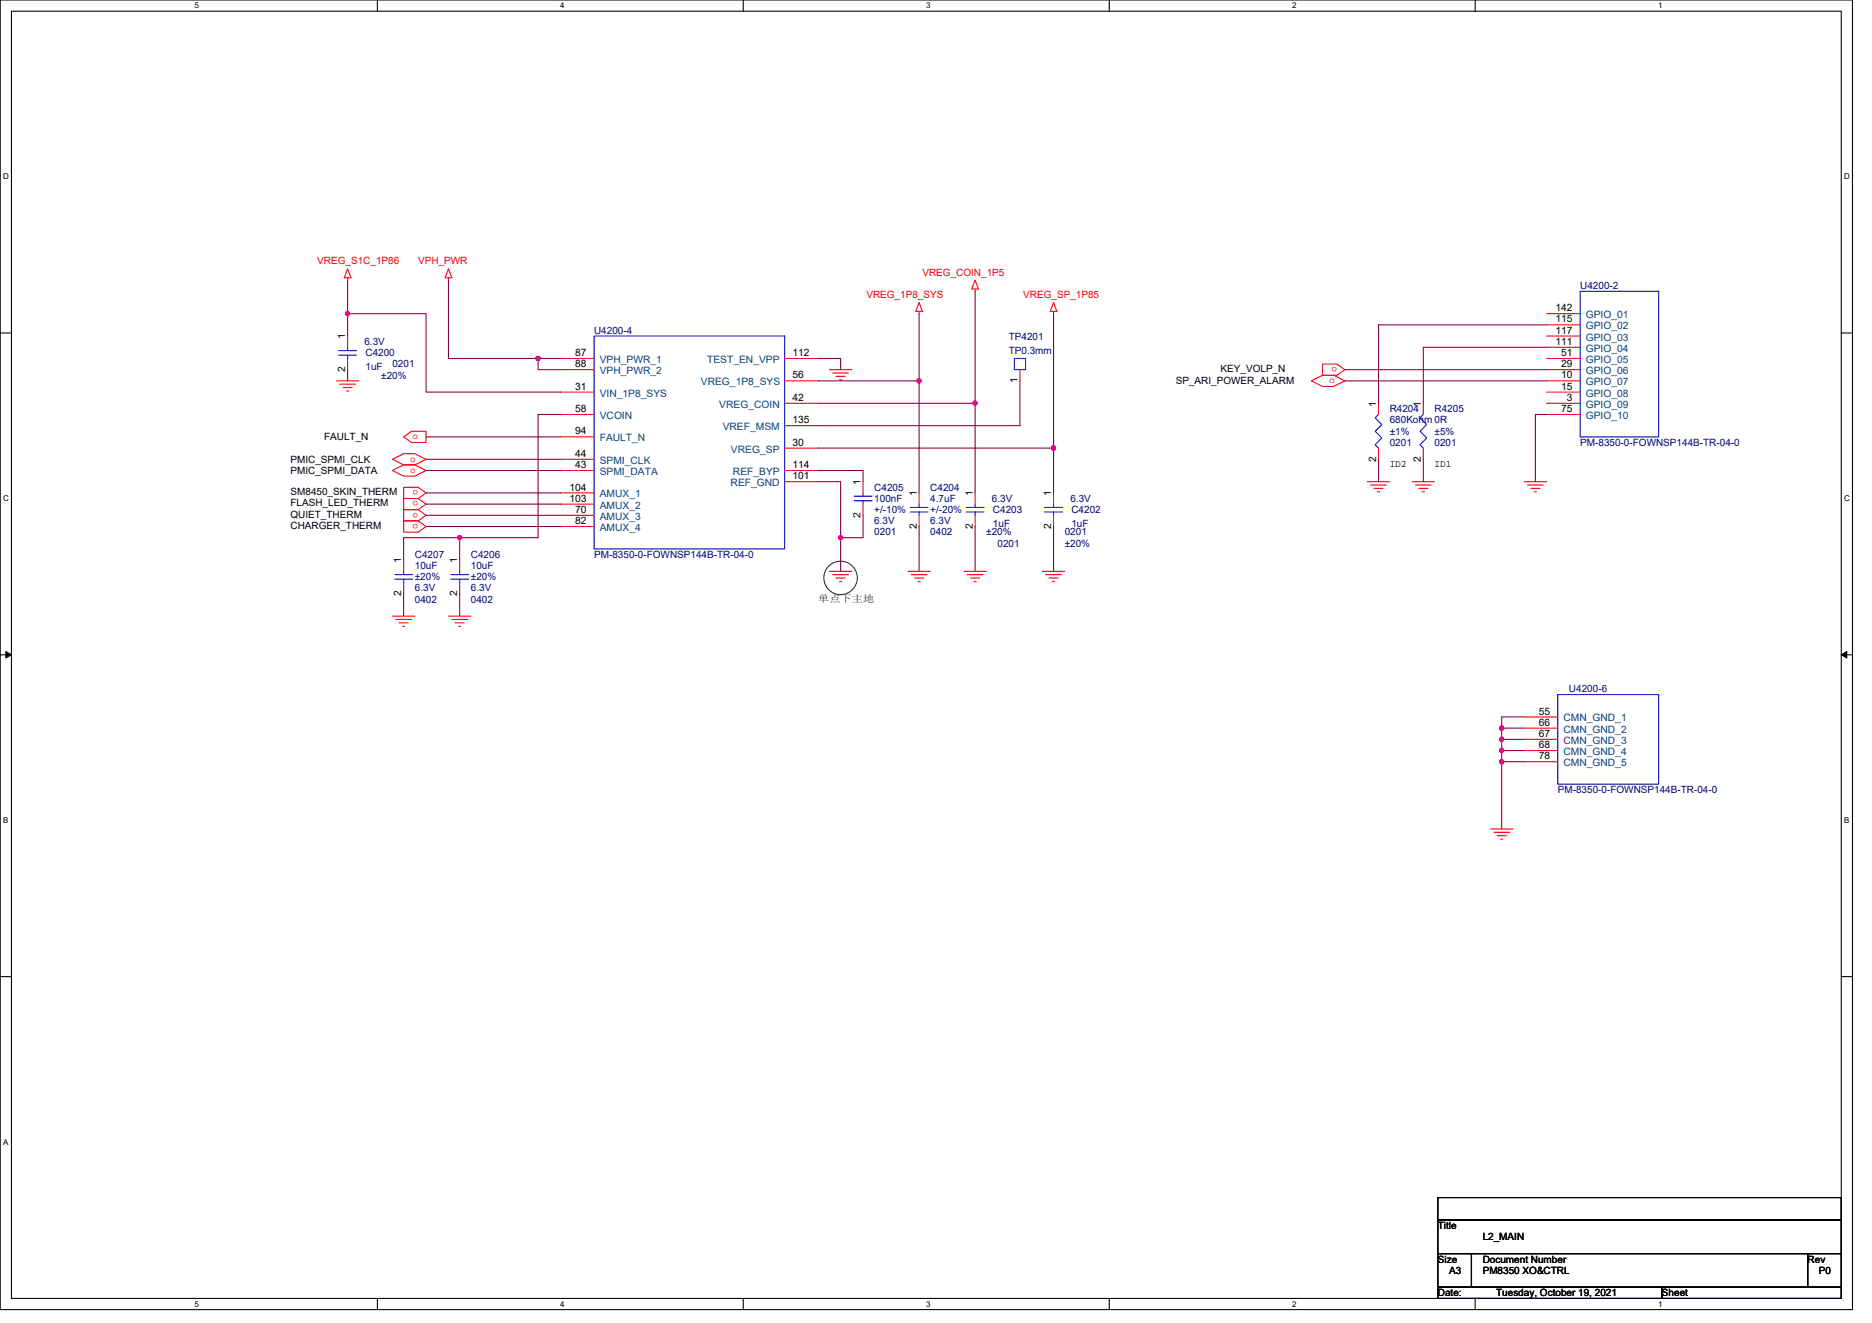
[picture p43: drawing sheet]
<svg xmlns="http://www.w3.org/2000/svg" width="297mm" height="210mm" viewBox="0 0 297 210" stroke-linecap="round" stroke-linejoin="round" font-family="sans-serif">
<defs><g id="words">
<g font-size="1.6" fill="#f00">
<text x="50.4" y="42">VREG_S1C_1P86</text>
<text x="66.4" y="42">VPH_PWR</text>
<text x="137.5" y="47.3">VREG_1P8_SYS</text>
<text x="146.4" y="43.7">VREG_COIN_1P5</text>
<text x="162.4" y="47.3">VREG_SP_1P85</text>
<text x="212.1" y="58.3" transform="rotate(180 212.1 58.3)">o</text>
<text x="210.9" y="60.8">o</text>
<text x="65.5" y="69.7">o</text>
<text x="65.1" y="73.3">o</text>
<text x="65.1" y="75">o</text>
<text x="66.4" y="77.8" transform="rotate(180 66.4 77.8)">o</text>
<text x="66.4" y="79.6" transform="rotate(180 66.4 79.6)">o</text>
<text x="66.4" y="81.4" transform="rotate(180 66.4 81.4)">o</text>
<text x="66.4" y="83.1" transform="rotate(180 66.4 83.1)">o</text>
</g>
<g font-size="1.6" fill="#000080">
<text x="250.7" y="45.9">U4200-2</text>
<text x="94.3" y="53">U4200-4</text>
<text x="57.8" y="54.8">6.3V</text>
<text x="58" y="56.5">C4200</text>
<text x="58" y="58.7">1uF</text>
<text x="62.3" y="58.3">0201</text>
<text x="160.1" y="54">TP4201</text>
<text x="160.1" y="56.2">TP0.3mm</text>
<text x="60.5" y="60.1">±20%</text>
<text x="220.5" y="65.4">R4204</text>
<text x="227.6" y="65.4">R4205</text>
<text x="220.5" y="67.2">680Kohm 0R</text>
<text x="220.5" y="69">±1%</text>
<text x="220.5" y="70.8">0201</text>
<text x="227.6" y="69">±5%</text>
<text x="227.6" y="70.8">0201</text>
<text x="250.7" y="70.8">PM-8350-0-FOWNSP144B-TR-04-0</text>
<text x="138.7" y="77.9">C4205</text>
<text x="147.6" y="77.9">C4204</text>
<text x="138.7" y="79.6">100nF</text>
<text x="138.7" y="83.2">6.3V</text>
<text x="138.7" y="81.4">+/-10%</text>
<text x="147.6" y="79.6">4.7uF</text>
<text x="147.6" y="83.2">6.3V</text>
<text x="147.6" y="81.4">+/-20%</text>
<text x="157.4" y="79.6">6.3V</text>
<text x="157.6" y="81.4">C4203</text>
<text x="157.6" y="83.6">1uF</text>
<text x="169.8" y="79.6">6.3V</text>
<text x="170" y="81.4">C4202</text>
<text x="170" y="83.6">1uF</text>
<text x="65.8" y="88.5">C4207</text>
<text x="74.7" y="88.5">C4206</text>
<text x="94.3" y="88.5">PM-8350-0-FOWNSP144B-TR-04-0</text>
<text x="138.7" y="85">0201</text>
<text x="147.6" y="85">0402</text>
<text x="156.5" y="85">±20%</text>
<text x="158.3" y="86.8">0201</text>
<text x="168.9" y="85">0201</text>
<text x="168.9" y="86.8">±20%</text>
<text x="65.8" y="90.3">10uF</text>
<text x="65.8" y="95.7">0402</text>
<text x="65.8" y="93.9">6.3V</text>
<text x="65.8" y="92.1">±20%</text>
<text x="74.7" y="90.3">10uF</text>
<text x="74.7" y="95.7">0402</text>
<text x="74.7" y="93.9">6.3V</text>
<text x="74.7" y="92.1">±20%</text>
<text x="249" y="109.9">U4200-6</text>
<text x="247.2" y="125.9">PM-8350-0-FOWNSP144B-TR-04-0</text>
</g>
<g font-size="1.6">
<text x="54.8" y="53.9" transform="rotate(-90 54.8 53.9)">1</text>
<text x="246.8" y="49.4">142</text>
<text x="246.8" y="51.2">115</text>
<text x="246.8" y="53">117</text>
<text x="54.8" y="59.1" transform="rotate(-90 54.8 59.1)">2</text>
<text x="91.2" y="56.5">87</text>
<text x="91.2" y="58.3">88</text>
<text x="125.7" y="56.5">112</text>
<text x="193.7" y="59">KEY_VOLP_N</text>
<text x="246.8" y="54.7">111</text>
<text x="247.7" y="56.5">51</text>
<text x="247.7" y="58.3">29</text>
<text x="91.2" y="61.8">31</text>
<text x="91.2" y="65.4">58</text>
<text x="125.7" y="60.1">56</text>
<text x="125.7" y="63.6">42</text>
<text x="161.5" y="60.8" transform="rotate(-90 161.5 60.8)">1</text>
<text x="186.6" y="61">SP_ARI_POWER_ALARM</text>
<text x="218.4" y="64.5" transform="rotate(-90 218.4 64.5)">1</text>
<text x="225.5" y="64.5" transform="rotate(-90 225.5 64.5)">1</text>
<text x="247.7" y="60.1">10</text>
<text x="247.7" y="61.8">15</text>
<text x="247.7" y="65.4">75</text>
<text x="248.6" y="63.6">3</text>
<text x="51.4" y="69.9">FAULT_N</text>
<text x="91.2" y="69">94</text>
<text x="125.7" y="67.2">135</text>
<text x="125.7" y="70.7">30</text>
<text x="46.1" y="73.4">PMIC_SPMI_CLK</text>
<text x="46.1" y="75.2">PMIC_SPMI_DATA</text>
<text x="90.4" y="77.9">104</text>
<text x="91.2" y="72.5">44</text>
<text x="91.2" y="74.3">43</text>
<text x="125.7" y="74.3">114</text>
<text x="125.7" y="76.1">101</text>
<text x="136.6" y="77" transform="rotate(-90 136.6 77)">1</text>
<text x="218.4" y="73.3" transform="rotate(-90 218.4 73.3)">2</text>
<text x="220.5" y="74.1">ID2</text>
<text x="225.5" y="73.3" transform="rotate(-90 225.5 73.3)">2</text>
<text x="227.6" y="74.1">ID1</text>
<text x="46.1" y="78.6">SM8450_SKIN_THERM</text>
<text x="46.1" y="80.4">FLASH_LED_THERM</text>
<text x="46.1" y="82.1">QUIET_THERM</text>
<text x="46.1" y="83.9">CHARGER_THERM</text>
<text x="90.4" y="79.6">103</text>
<text x="91.2" y="81.4">70</text>
<text x="91.2" y="83.2">82</text>
<text x="136.6" y="82.2" transform="rotate(-90 136.6 82.2)">2</text>
<text x="145.5" y="83.9" transform="rotate(-90 145.5 83.9)">2</text>
<text x="145.5" y="78.8" transform="rotate(-90 145.5 78.8)">1</text>
<text x="154.3" y="83.9" transform="rotate(-90 154.3 83.9)">2</text>
<text x="154.3" y="78.8" transform="rotate(-90 154.3 78.8)">1</text>
<text x="166.8" y="83.9" transform="rotate(-90 166.8 83.9)">2</text>
<text x="166.8" y="78.8" transform="rotate(-90 166.8 78.8)">1</text>
<text x="63.7" y="89.4" transform="rotate(-90 63.7 89.4)">1</text>
<text x="72.6" y="89.4" transform="rotate(-90 72.6 89.4)">1</text>
<text x="63.7" y="94.6" transform="rotate(-90 63.7 94.6)">2</text>
<text x="72.6" y="94.6" transform="rotate(-90 72.6 94.6)">2</text>
<text x="244.2" y="113.4">55</text>
<text x="244.2" y="115.2">66</text>
<text x="244.2" y="117">67</text>
<text x="244.2" y="118.7">68</text>
<text x="244.2" y="120.5">78</text>
<text x="228.2" y="195.1">Title</text>
<text x="235.3" y="196.8">L2_MAIN</text>
<text x="228.2" y="200.4">Size</text>
<text x="229.9" y="202.2">A3</text>
<text x="235.3" y="200.4">Document Number</text>
<text x="235.3" y="202.2">PM8350 XO&amp;CTRL</text>
<text x="286.8" y="200.4">Rev</text>
<text x="288.6" y="202.2">P0</text>
<text x="228.2" y="205.7">Date:</text>
<text x="237.4" y="205.7">Tuesday, October 19, 2021</text>
<text x="263.7" y="205.7">Sheet</text>
</g>
<g font-size="1.6" fill="#004080">
<text x="251.6" y="50.5">GPIO_01</text>
<text x="251.6" y="52.3">GPIO_02</text>
<text x="95.2" y="57.6">VPH_PWR_1</text>
<text x="95.2" y="59.4">VPH_PWR_2</text>
<text x="112.2" y="57.6">TEST_EN_VPP</text>
<text x="251.6" y="54.1">GPIO_03</text>
<text x="251.6" y="55.8">GPIO_04</text>
<text x="251.6" y="57.6">GPIO_05</text>
<text x="251.6" y="59.4">GPIO_06</text>
<text x="95.2" y="63">VIN_1P8_SYS</text>
<text x="111.2" y="61.2">VREG_1P8_SYS</text>
<text x="114.1" y="64.7">VREG_COIN</text>
<text x="251.6" y="61.2">GPIO_07</text>
<text x="251.6" y="63">GPIO_08</text>
<text x="251.6" y="64.7">GPIO_09</text>
<text x="95.2" y="66.5">VCOIN</text>
<text x="95.2" y="70.1">FAULT_N</text>
<text x="114.7" y="68.3">VREF_MSM</text>
<text x="116" y="71.8">VREG_SP</text>
<text x="251.6" y="66.5">GPIO_10</text>
<text x="95.2" y="73.6">SPMI_CLK</text>
<text x="95.2" y="75.4">SPMI_DATA</text>
<text x="115.9" y="77.2">REF_GND</text>
<text x="116.3" y="75.4">REF_BYP</text>
<text x="95.2" y="79">AMUX_1</text>
<text x="95.2" y="80.7">AMUX_2</text>
<text x="95.2" y="82.5">AMUX_3</text>
<text x="95.2" y="84.3">AMUX_4</text>
<text x="248.1" y="114.5">CMN_GND_1</text>
<text x="248.1" y="116.3">CMN_GND_2</text>
<text x="248.1" y="118.1">CMN_GND_3</text>
<text x="248.1" y="119.8">CMN_GND_4</text>
<text x="248.1" y="121.6">CMN_GND_5</text>
</g>
<text font-size="1.6" fill="#008000" x="129.8" y="95.5">单点下主地</text>
<g font-size="1.3">
<text x="30.8" y="1.3">5</text>
<text x="88.9" y="1.3">4</text>
<text x="147" y="1.3">3</text>
<text x="205" y="1.3">2</text>
<text x="263.1" y="1.3">1</text>
<text x=".5" y="28.4">D</text>
<text x="292.6" y="28.4">D</text>
<text x=".5" y="79.5">C</text>
<text x="292.6" y="79.5">C</text>
<text x=".5" y="130.6">B</text>
<text x="292.6" y="130.6">B</text>
<text x=".5" y="181.7">A</text>
<text x="30.8" y="207.4">5</text>
<text x="88.9" y="207.4">4</text>
<text x="147" y="207.4">3</text>
<text x="205" y="207.4">2</text>
<text x="263.1" y="207.4">1</text>
</g>
</g></defs>
<path d="M0 0h293.9v207.9h-293.9zM1.8 1.8h290.4v204.3h-290.4z" fill="none" stroke="#000" stroke-width=".17"/>
<g fill="#fff">
<path d="M30.8 .2h.7v1.4h-.7z"/>
<path d="M30.8 206.3h.7v1.4h-.7z"/>
</g>
<path d="M59.9 0v1.8M59.9 206.1v1.8" fill="none" stroke="#000" stroke-width=".17"/>
<g fill="#fff">
<path d="M88.9 .2h.7v1.4h-.7z"/>
<path d="M88.9 206.3h.7v1.4h-.7z"/>
</g>
<path d="M117.9 0v1.8M117.9 206.1v1.8" fill="none" stroke="#000" stroke-width=".17"/>
<g fill="#fff">
<path d="M147 .2h.7v1.4h-.7z"/>
<path d="M147 206.3h.7v1.4h-.7z"/>
</g>
<path d="M176 0v1.8M176 206.1v1.8" fill="none" stroke="#000" stroke-width=".17"/>
<g fill="#fff">
<path d="M205 .2h.7v1.4h-.7z"/>
<path d="M205 206.3h.7v1.4h-.7z"/>
</g>
<path d="M234.1 0v1.8M234.1 206.1v1.8" fill="none" stroke="#000" stroke-width=".17"/>
<g fill="#fff">
<path d="M263.1 .2h.7v1.4h-.7z"/>
<path d="M263.1 206.3h.7v1.4h-.7z"/>
<path d="M.5 27.3h.9v1.4h-.9z"/>
<path d="M292.6 27.3h.9v1.4h-.9z"/>
<path d="M.5 78.4h.9v1.4h-.9z"/>
<path d="M292.6 78.4h.9v1.4h-.9z"/>
</g>
<path d="M0 52.9h1.8M292.2 52.9h1.7" fill="none" stroke="#000" stroke-width=".17"/>
<g fill="#fff">
<path d="M.5 129.5h.8v1.4h-.8z"/>
<path d="M292.6 129.5h.9v1.4h-.9z"/>
</g>
<path d="M0 103.9h1.8M292.2 103.9h1.7" fill="none" stroke="#000" stroke-width=".17"/>
<path d="M.9 103.4l.9 .5-.9 .5zM292.2 103.9l.8-.5v1z" fill="#000" stroke="#000" stroke-width=".16"/>
<path d="M.5 180.5h.8v1.4h-.8z" fill="#fff"/>
<g fill="none" stroke="#000" stroke-width=".17">
<path d="M0 155h1.8M292.2 155h1.7M228.2 190.1h64v3.5h-64zM228.2 193.6h64v5.4h-64zM228.2 199h5.3v5.3h-5.3zM233.5 199h.1M233.5 199h53.3v5.3h-53.3zM286.8 199h.1M286.8 199h5.4v5.3h-5.4zM292.2 190.1h.1M292.2 193.6h.1M292.2 199h.1"/>
<path d="M228.2 204.3h35.5v1.8h-35.5zM263.7 204.3h.1M263.7 204.3h28.5v1.8h-28.5zM292.2 204.3h.1"/>
</g>
<circle cx="133.4" cy="91.7" r="2.66" fill="none" stroke="#008000" stroke-width=".17"/>
<g fill="none" stroke="#f00" stroke-width=".17">
<path d="M55.2 42.7l.5 1.4h-1.1zM55.2 44.1v.4M55.2 53.3v1.8M55.2 56.9v1.8M71.2 42.7l.5 1.4h-1.1zM71.2 44.1v.4M88.9 56.9h5.4M88.9 58.7h5.4M124.5 56.9h5.3M131.6 58.7h3.6M132.1 59.2h2.5M132.7 59.7h1.4"/>
<path d="M145.8 48l.6 1.4h-1.1zM145.8 49.4v.4M154.7 44.5l.6 1.4h-1.1zM154.7 45.9v.3M161.8 58.7v1.8M167.2 48l.5 1.4h-1.1zM167.2 49.4v.4M209.8 57.8h2.4l1.2 .9-1.2 .9h-2.4zM245.4 49.8h5.3M245.4 51.6h5.3M245.4 53.3h5.3M245.4 55.1h5.3"/>
<path d="M245.4 56.9h5.3M245.4 58.7h5.3M53.4 60.5h3.5M53.9 61h2.5M54.4 61.5h1.5M55 62.1h.3M62.3 72.9l1.7-.9h1.8l1.8 .9-1.8 .9h-1.8zM62.3 74.7l1.7-.9h1.8l1.8 .9-1.8 .9h-1.8zM64 69.3l1.3-.8h2.3v1.7h-2.3zM64 77.3h2.4l1.2 .9-1.2 .9h-2.4zM66.4 79.1l1.2 .9-1.2 .9M66.4 79.1h-2.4v1.8h2.4"/>
<path d="M88.9 62.2h5.4M88.9 65.8h5.4M88.9 69.3h5.4M88.9 72.9h5.4M88.9 74.7h5.4M88.9 78.2h5.4M124.5 60.5h5.3M124.5 64h5.3M124.5 67.6h5.3M124.5 71.1h5.3M124.5 74.7h5.3M124.5 76.5h5.3"/>
<path d="M133.2 60.3h.4M136.9 76.5v1.7M145.8 78.2v1.8M154.7 78.2v1.8M167.2 78.2v1.8M208.1 60.5l1.7-.9h1.8l1.8 .9-1.8 .8h-1.8zM217 76.5h3.5M217.5 77h2.5M218 77.5h1.5M218.6 78.1h.3M218.7 64v1.8M218.7 71.1v1.8"/>
<path d="M224.1 76.5h3.5M224.6 77h2.5M225.1 77.5h1.5M225.7 78.1h.3M225.8 64v1.8M225.8 71.1v1.8M241.8 76.5h3.6M242.4 77h2.5M242.9 77.5h1.4M243.5 78.1h.3M245.4 60.5h5.3M245.4 62.2h5.3"/>
<path d="M245.4 64h5.3M245.4 65.8h5.3M62.3 97.8h3.5M62.8 98.3h2.5M63.3 98.8h1.5M63.9 99.4h.3M64 88.9v1.8M64 92.5v1.7M64 82.7h2.4l1.2 .9-1.2 .9h-2.4zM66.4 80.9l1.2 .9-1.2 .9M66.4 80.9h-2.4v1.8h2.4M71.2 97.8h3.5"/>
<path d="M71.7 98.3h2.5M72.2 98.8h1.5M72.8 99.4h.3M72.9 88.9v1.8M72.9 92.5v1.7M88.9 80h5.4M88.9 81.8h5.4M88.9 83.6h5.4M131.6 90.7h3.6M132.1 91.2h2.5M132.7 91.7h1.4M133.2 92.3h.4"/>
<path d="M136.9 80v1.8M144.1 90.7h3.5M144.6 91.2h2.5M145.1 91.7h1.5M145.7 92.3h.3M145.8 81.8v1.8M152.9 90.7h3.6M153.5 91.2h2.5M154 91.7h1.4M154.6 92.3h.3M154.7 81.8v1.8M165.4 90.7h3.5"/>
<path d="M165.9 91.2h2.5M166.5 91.7h1.4M167 92.3h.3M167.2 81.8v1.8M241.8 113.8h5.4M241.8 115.6h5.4M241.8 117.3h5.4M241.8 119.1h5.4M236.5 131.6h3.6M237 132.1h2.5M237.6 132.6h1.4M238.1 133.2h.4"/>
<path d="M241.8 120.9h5.4"/>
</g>
<g fill="none" stroke="#00f" stroke-width=".17">
<path d="M53.7 55.6h2.9M53.7 56.4h2.9M55.2 55.1v.5M55.2 56.4v.5M94.3 53.3h30.2v33.8h-30.2zM124.5 53.3h.1M160.9 56.9h1.8v1.8h-1.8zM162.7 56.9h.1M250.7 46.2h12.5v23.1h-12.5zM263.2 46.2h.1M135.5 78.8h2.9M135.5 79.5h2.9"/>
<path d="M136.9 78.2v.6M136.9 79.5v.5M218.7 65.8l-.5 .5 1.1 1.1-1.1 1.1 1.1 1-1.1 1.1 .5 .5M225.8 65.8l-.5 .5 1.1 1.1-1.1 1.1 1.1 1-1.1 1.1 .5 .5M62.6 91.2h2.9M62.6 91.9h2.9M64 90.7v.5M64 91.9v.6M71.5 91.2h2.9M71.5 91.9h2.9M72.9 90.7v.5M72.9 91.9v.6"/>
<path d="M144.4 80.5h2.9M144.4 81.3h2.9M145.8 80v.5M145.8 81.3v.5M153.3 80.5h2.8M153.3 81.3h2.8M154.7 80v.5M154.7 81.3v.5M165.8 80.5h2.8M165.8 81.3h2.8M167.2 80v.5M167.2 81.3v.5"/>
<path d="M247.2 110.2h16v14.3h-16zM263.2 110.2h.1"/>
</g>
<g fill="none" stroke="#800040" stroke-width=".17">
<path d="M55.2 49.8h12.4v12.4h21.3M55.2 44.4v5.4M55.2 49.8v3.5M55.2 58.7v1.8M71.2 44.4v12.5h14.2M85.4 56.9v1.8h3.5M85.4 56.9h3.5M129.8 56.9h3.6v1.8M145.8 49.8v10.7M154.7 46.2v17.8M167.2 49.8v21.3M213.4 58.7h32"/>
<path d="M245.4 51.6h-26.7v12.4M245.4 55.1h-19.6v8.9M67.6 69.3h21.3M67.6 72.9h21.3M67.6 74.7h21.3M67.6 78.2h21.3M88.9 65.8h-3.5v19.5h-12.5M129.8 60.5h16M129.8 76.5h3.6v8.8M129.8 64h24.9M129.8 71.1h37.4M129.8 74.7h7.1v1.8"/>
<path d="M145.8 60.5v17.7M154.7 64v14.2M161.8 60.5v7.1h-32M167.2 71.1v7.1M213.4 60.5h32M218.7 72.9v3.6M225.8 72.9v3.6M245.4 65.8h-1.8v10.7M64 94.2v3.6M67.6 80h21.3M67.6 81.8h21.3M67.6 83.6h21.3"/>
<path d="M72.9 85.3h-8.9v3.6M72.9 85.3v3.6M72.9 94.2v3.6M133.4 85.3v5.4M136.9 81.8v3.5h-3.5M145.8 83.6v7.1M154.7 83.6v7.1M167.2 83.6v7.1M238.3 115.6v1.7M238.3 117.3v1.8M238.3 119.1v1.8M238.3 115.6h3.5"/>
<path d="M238.3 117.3h3.5M238.3 119.1h3.5M241.8 113.8h-3.5v1.8M238.3 120.9v10.7M238.3 120.9h3.5"/>
</g>
<g fill="#f0f" stroke="#f0f" stroke-width=".17">
<circle cx="85.4" cy="56.9" r=".35"/>
<circle cx="55.1" cy="49.8" r=".35"/>
<circle cx="154.7" cy="64" r=".35"/>
<circle cx="167.2" cy="71.1" r=".35"/>
<circle cx="133.4" cy="85.3" r=".35"/>
<circle cx="238.3" cy="115.6" r=".35"/>
<circle cx="238.3" cy="119.1" r=".35"/>
<circle cx="238.3" cy="117.3" r=".35"/>
<circle cx="238.3" cy="120.9" r=".35"/>
<circle cx="145.8" cy="60.4" r=".35"/>
<circle cx="72.9" cy="85.3" r=".35"/>
</g>
<use href="#words"/>
</svg>
